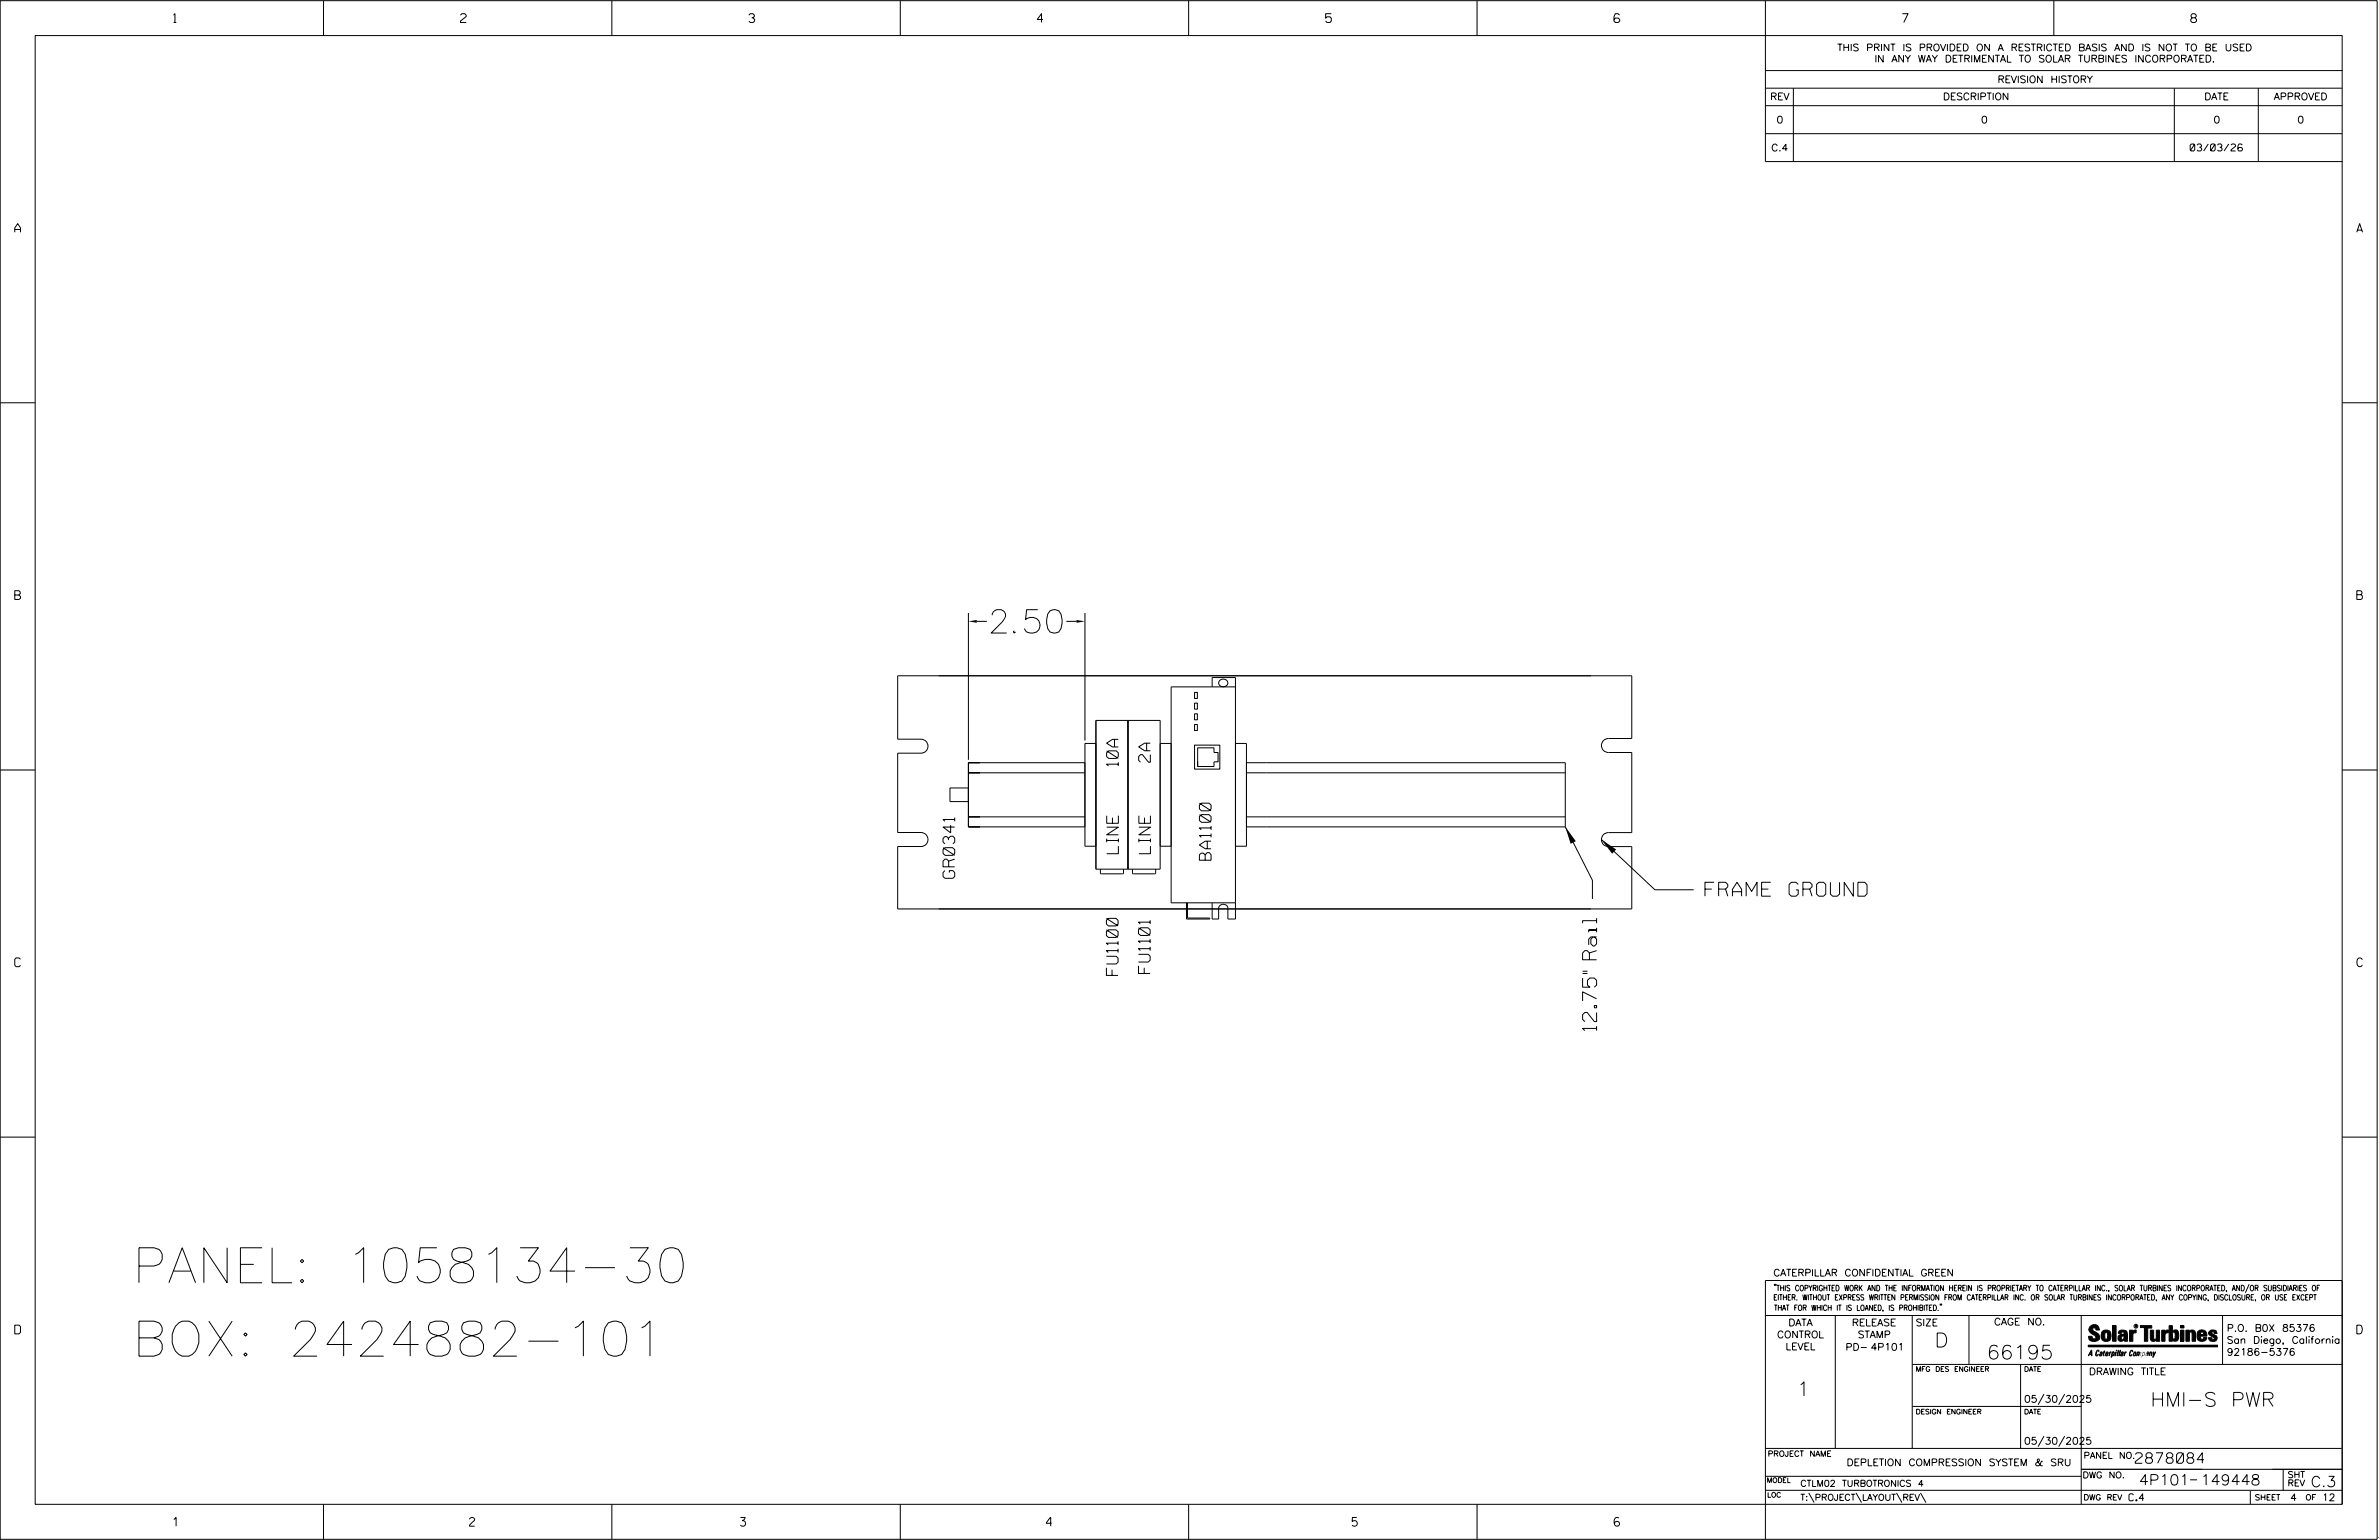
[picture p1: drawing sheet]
<svg xmlns="http://www.w3.org/2000/svg" width="864mm" height="559mm" viewBox="0 0 864 559" stroke-linecap="round" stroke-linejoin="round" font-family="sans-serif">
<defs><g id="words">
<g font-size="12.7">
<text x="48" y="465.4">PANEL: 1058134-30</text>
<text x="48" y="492.1">BOX: 2424882-101</text>
</g>
<text font-size="8.5" x="359.8" y="229.7">2.50</text>
<g font-size="5.1">
<text x="618.9" y="325.2">FRAME GROUND</text>
<text x="579.6" y="374" transform="rotate(-90 579.6 374)">12.75&quot; Rail</text>
<text x="702.3" y="488.8">D</text>
<text x="721.2" y="493.2">66195</text>
<text x="652.2" y="506.5">1</text>
<text x="780.6" y="510.3">HMI-S PWR</text>
</g>
<g font-size="4.2">
<text x="405.9" y="277.9" transform="rotate(-90 405.9 277.9)">10A</text>
<text x="417.6" y="276.6" transform="rotate(-90 417.6 276.6)">2A</text>
<text x="406" y="309.8" transform="rotate(-90 406 309.8)">LINE</text>
<text x="417.6" y="309.8" transform="rotate(-90 417.6 309.8)">LINE</text>
<text x="439.6" y="312.2" transform="rotate(-90 439.6 312.2)">BA1100</text>
<text x="346.6" y="318.7" transform="rotate(-90 346.6 318.7)">GR0341</text>
<text x="405.9" y="353.9" transform="rotate(-90 405.9 353.9)">FU1100</text>
<text x="417.5" y="353.2" transform="rotate(-90 417.5 353.2)">FU1101</text>
</g>
<g font-size="3.8">
<text x="775.1" y="531">2878084</text>
<text x="776.5" y="538.9">4P101</text>
<text x="798.8" y="538.9">149448</text>
<text x="838.8" y="539.5">C.3</text>
</g>
<g font-size="3.2">
<text x="63" y="8.2">1</text>
<text x="167.2" y="8.2">2</text>
<text x="271.8" y="8.2">3</text>
<text x="376.5" y="8.2">4</text>
<text x="481.2" y="8.2">5</text>
<text x="690.6" y="8.2">7</text>
<text x="795.3" y="8.2">8</text>
<text x="5.4" y="84.3">A</text>
<text x="855.5" y="84.3">A</text>
<text x="5.4" y="217.5">B</text>
<text x="855.6" y="217.5">B</text>
<text x="5.4" y="350.8">C</text>
<text x="855.6" y="350.8">C</text>
<text x="5.4" y="484">D</text>
<text x="855.6" y="484">D</text>
<text x="62.8" y="553.8">1</text>
<text x="170.4" y="553.8">2</text>
<text x="268.8" y="553.8">3</text>
<text x="379.8" y="553.8">4</text>
<text x="490.8" y="553.8">5</text>
<text x="585.9" y="553.8">6</text>
</g>
<g font-size="2.5">
<text x="666.9" y="18.5">THIS PRINT IS PROVIDED ON A RESTRICTED BASIS AND IS NOT TO BE USED</text>
<text x="680.5" y="22.6">IN ANY WAY DETRIMENTAL TO SOLAR TURBINES INCORPORATED.</text>
<text x="725.1" y="30">REVISION HISTORY</text>
<text x="642.6" y="36.3">REV</text>
<text x="705.3" y="36.3">DESCRIPTION</text>
<text x="800.2" y="36.3">DATE</text>
<text x="825.4" y="36.3">APPROVED</text>
<text x="644.9" y="44.7">0</text>
<text x="719.1" y="44.7">0</text>
<text x="803.5" y="44.7">0</text>
<text x="834" y="44.7">0</text>
<text x="643" y="54.8">C.4</text>
<text x="795.1" y="54.8">03/03/26</text>
<text x="643.8" y="463">CATERPILLAR CONFIDENTIAL GREEN</text>
<text x="645.1" y="485.5">CONTROL</text>
<text x="649.2" y="481.1">DATA</text>
<text x="672.3" y="481.1">RELEASE</text>
<text x="674.4" y="485.5">STAMP</text>
<text x="695.4" y="481.1">SIZE</text>
<text x="723.8" y="480.8">CAGE NO.</text>
<text x="808.4" y="483.1">P.O. B0X 85376</text>
<text x="648.2" y="489.8">LEVEL</text>
<text x="669.9" y="490">PD- 4P101</text>
<text x="808.4" y="487.5">San Diego, California</text>
<text x="808.4" y="491.8">92186-5376</text>
<text x="758.3" y="498.9">DRAWING TITLE</text>
<text x="734.8" y="508.9">05/30/2025</text>
<text x="734.8" y="524.1">05/30/2025</text>
<text x="670.3" y="531.9">DEPLETION COMPRESSION SYSTEM &amp; SRU</text>
<text x="772.8" y="544.6">C.4</text>
<text x="831.4" y="544.6">4</text>
<text x="842.9" y="544.6">12</text>
</g>
<g font-size="2.3">
<text x="756.4" y="529.2">PANEL NO.</text>
<text x="653.5" y="539.4">CTLM02 TURBOTRONICS 4</text>
<text x="756" y="536.3">DWG NO.</text>
<text x="830.4" y="539.3">REV</text>
<text x="830.4" y="536.2">SHT</text>
<text x="653.5" y="544.5">T:\PROJECT\LAYOUT\REV\</text>
</g>
<g font-size="2">
<text x="643.8" y="468.4">&quot;THIS COPYRIGHTED WORK AND THE INFORMATION HEREIN IS PROPRIETARY TO CATERPILLAR INC., SOLAR TURBINES INCORPORATED, AND/OR SUBSIDIARIES OF</text>
<text x="643.8" y="471.8">EITHER. WITHOUT EXPRESS WRITTEN PERMISSION FROM CATERPILLAR INC. OR SOLAR TURBINES INCORPORATED, ANY COPYING, DISCLOSURE, OR USE EXCEPT</text>
<text x="644" y="475.6">THAT FOR WHICH IT IS LOANED, IS PROHIBITED.&quot;</text>
<text x="641.7" y="528.5">PROJECT NAME</text>
<text x="756.3" y="544.3">DWG REV</text>
<text x="818.5" y="544.3">SHEET</text>
<text x="836.9" y="544.3">OF</text>
</g>
<g font-size="1.8">
<text x="695.4" y="497.6">MFG DES ENGINEER</text>
<text x="734.8" y="497.6">DATE</text>
<text x="695.4" y="513.1">DESIGN ENGINEER</text>
<text x="734.8" y="513.1">DATE</text>
<text x="641.3" y="538">MODEL</text>
<text x="641.5" y="543.3">LOC</text>
</g>
<text font-size=".9" x="775.1" y="481.7">R</text>
</g></defs>
<g fill="none" stroke="#000" stroke-width=".36">
<path d="M.1 .2h862.8v558.4h-862.8zM12.8 12.9h837.4v533h-837.4zM117.4 .2v12.7M222.1 .2v12.7M326.8 .2v12.7M431.5 .2v12.7M536.2 .2v12.7M587.9 5.5l-.5-.5h-1l-.5 1v1.7l.5 .4h1l.6-.4v-.6l-.6-.5h-1l-.5 .5M640.9 .2v58.4h209.3M745.6 .2v12.7M640.9 25.6h209.3M640.9 32h209.3"/>
<path d="M640.9 38.3h209.3M651 32v26.6M789.3 32v26.6M819.8 32v26.6M640.9 48.5h209.3M.1 146.2h12.7M850.2 146.2h12.7M351.5 222.4v53.3M354.6 225.5h3.6M393.8 222.4v46.3M325.9 245.2h266.4v22.8h-8.4a2.54 2.54 0 0 0-2.6 2.5 2.54 2.54 0 0 0 2.6 2.5h8.4v29.1h-8.4a2.54 2.54 0 0 0-2.6 2.6 2.54 2.54 0 0 0 2.6 2.5h8.4v22.6h-266.4v-22.6h8.4a2.54 2.54 0 0 0 2.6-2.6 2.54 2.54 0 0 0-2.6-2.5h-8.4v-28.8h8.4a2.54 2.54 0 0 0 2.6-2.5 2.54 2.54 0 0 0-2.6-2.6h-8.4zM433.6 259h1.1v2.2h-1.1z"/>
<path d="M433.6 255.1h1.1v2.2h-1.1zM433.6 251.2h1.1v2.2h-1.1zM440 249.2v-3.3h8.5v87.6h-2.8v-4a1.7 1.7 0 0 0-1.6-1.4 1.7 1.7 0 0 0-1.7 1.4v4h-2.4v-5.9M442.7 247a1.59 1.59 0 0 1 2.1-.5 1.59 1.59 0 0 1 .7 2.1 1.59 1.59 0 0 1-2.2 .5 1.59 1.59 0 0 1-.6-2.1zM448.5 249.2h-23.4v78.4h23.4M.1 279.4h12.7M393.8 276.8h-42.3v23.2h42.3M397.8 261.4h23.3v54h-23.3zM397.8 269.8h-4v37.3h4M409.5 261.4v54M421.1 269.8h4M433.6 262.9h1.1v2.2h-1.1z"/>
<path d="M433.6 270.4h9.2v8.7h-9.2zM434.8 276.3v1.8h5.9v-1.7h1.5v-3.4h-1.5v-1.6h-5.9v6.7M448.5 269.8h4v37.3h-4M452.5 276.8h115.7v23.2M850.2 279.4h12.7M351.5 280.4h42.3M351.5 296.4h42.3M351.5 285.9h-6.7v5h6.7M452.5 280.4h115.7M452.5 296.4h115.7M399.5 315.4v1.4l.3 .3h7.7l.3-.3v-1.4M411.1 315.4v1.4l.3 .3h7.8l.3-.3v-1.4"/>
<path d="M421.1 307.1h4M452.5 300h115.7M568.2 300l9.9 19.4v6.8M581.3 304.7l19.4 18.2h14.1M430.7 327.6v5.9h8.5v-.4h-8.1v-5.5M.1 412.6h12.7M850.2 412.6h12.7M640.9 477.3h209.3M644.2 466.1l-.1 .4M644.7 466.1l-.2 .4M666.2 477.3v48.3M694.2 477.3v48.3"/>
<path d="M704.4 473.3l-.1 .4M704.8 473.3l-.1 .4M714.8 477.3v17.8M755.5 477.3v68.6M806.8 477.3v17.8M816.5 466l-1.4 3.1M850.2 464.6h-209.3v94M850.2 464.8v81.1M694.2 495.1h156M733.5 495.1v30.5M758.6 481.4a2.02 2.02 0 0 1 3.1-.1l.5 1.3h-1.3l-.2-.6-.4-.2-.6 .1-.1 .4 .4 .7a2.46 2.46 0 0 1 2.2 2.9 2.83 2.83 0 0 1-3.8 .3l-.3-1.3h1.3l.2 .7 .6 .3 .5-.2 .2-.5-.4-.6-1.9-1.2-.4-.9zM759.2 491.3h-.7l.7-1.2v1.9h.2l-.1-2.1-1.3 2.1 .5-.5h.7"/>
<path d="M761.3 490l.3-.2 .4 .3-.1 .3-.3-.4-.4 .3-.3 1.6h.4l.4-.5-.3 .6-.4 .1-.3-.4zM762.6 490.6l.5-.1-.1 1.4h-.9a.74 .74 0 0 1 .9-.8l-.3 .7-.5 .1 .2-.5 .6-.2v-.5l-.7 .2zM763 483.2a2.17 2.17 0 0 1 3.1 0l.3 1.4-.3 1.5a2.17 2.17 0 0 1-3.1 0l-.3-1.5zM763.6 490.5l.4-.4 .2 .6h-.3l-.3 .9 .2 .4-.3-.1zM764.1 483.7l.5-.4 .4 .3v2.2l-.4 .2-.5-.2zM764.6 491.1l.6 .2v-.7l-.4-.1-.4 .6-.1 .8h.6M764.6 491.1l-.1 .8h.4M764.6 482.6v.8M764.8 490.7l.4 .1v.3h-.6zM765 491.5l-.1 .4zM766 490.5l-.5 1.5zM766 490.8l.4-.3-.4 .4"/>
<path d="M766.9 481h1.3v5.7h-1.3zM767 490.8l.5 .1-.3 .8-.4 .2zM767.3 490.5h-.5l-.5 2M767.3 490.5a.8 .8 0 0 1 .2 1 .8 .8 0 0 1-.9 .4l-.1 .6M767.3 490.5l-.1 .2M768.1 490.5l-.4 1.5zM768.2 489.9h.3l-.1 .2h-.2zM769 489.9l-.5 2.1zM769.7 489.9l-.6 2.1zM770.1 491.4l.5-.3-.5 .8zM770.4 491.9h.1M770.6 491.1l.1-.4-.7 .2 .1-.3 .6-.1 .2 .3-.5 1.1"/>
<path d="M770.6 491.1a.74 .74 0 0 0-.8 .8h.6M771 484.8h-.7l-.3 .6 .4 .7 .5-.3 .1-2.4h-.8l-.1 .4h-1.2a1.71 1.71 0 0 1 1.8-1.3 1.71 1.71 0 0 1 1.6 1.4v2.8h-1.1l-.1-.6M771 484.2l-1.5 .1a1.41 1.41 0 0 0 0 2.4l.5 .1 1.1-.7M771.2 486.1h-.1M771.4 490.5l.1 .3 .4-.3-.9 1.5zM771.5 490.8h.1M773 482.7h1.2v.5l.5-.5 .7-.1v1h-.6l-.5 .4-.1 2.7h-1.2zM773.3 490.3l.6-.4 .4 .2-.1 .4-.3-.4a1.28 1.28 0 0 0-.5 1.8l.6-.4-.1 .4-.8 .1zM774.7 490.8l.5-.3a.88 .88 0 0 1 .2 .9 .88 .88 0 0 1-.7 .7l-.2-.2zM774.8 490.9h.5l-.3 1h-.3l-.2-.2zM775.2 490.5l-.1 .2M776.8 481h4.3v.9h-1.5v4.8h-1.3"/>
<path d="M776.8 490.6l-.8 .2v-.3l-.4 1.5 .8-1.3v1.3l.3-1.2M779.3 491.1h.4M779.6 490.5h.3l-.3 1.4M779.6 490.7h.2l-.1 .4M779.7 491.1l-.1 .4M779.7 491.1l-.4 .2M780.1 492l.4-1.5 .1 .3 .3-.3 .3 .2-.3 1.3v-1.3l-.7 1.3M780.6 482.7h1.2v2.7l.1 .4 .4 .3 .4-.7v-2.7h1.2l.1 4h-1.3v-.5l-1.1 .6-.7-.3-.3-.7zM781.6 492.5l1-2-.8 1.3-.2-1.3-.2 2M784.7 482.7h1.2v.5l.5-.5 .7-.1v1h-.5l-.6 .4-.1 2.7h-1.2zM787.4 481h1.2v2a1.4 1.4 0 0 1 2.2 .2l.1 1.4-.4 1.9-1.5 .1-.4-.5v-1l.5 .9 .5-.3v-2.1l-.5-.4-.5 .7v2.8h-1.2zM791.5 482.7h1.3v4h-1.3z"/>
<path d="M791.5 481h1.3v.9h-1.3zM793.5 482.7h1.3v.4l.7-.5 1.1 .2 .4 .6v3.3h-1.2l-.3-3.4-.7 .2v3.2h-1.3zM794.8 483.1h.1M797.7 483.2a1.92 1.92 0 0 1 2.4-.5 1.92 1.92 0 0 1 1 2.1h-2.3v.8l.6 .5 .5-.3v-.5h1.2a1.83 1.83 0 0 1-2.1 1.4 1.83 1.83 0 0 1-1.5-2.1zM798.8 484.2v.6M799.1 483.4h.6l.2 .8h-1.1zM804.6 482.9a1.84 1.84 0 0 0-2.9 .8 3.3 3.3 0 0 0 2.2 1.9l-.5 .5-.4-.3-.1-.4h-1.2l.1 .6a1.92 1.92 0 0 0 2.9 .4M804.9 483.8h-1.2l-.2-.6-.5 .1-.1 .3 .1 .3 1.8 .9M805.1 488.1h-47.1v.6h47.1M694.2 510.3h61.3M742 505.8l-2.2 3.9M749.5 505.8l-2.2 3.9"/>
<path d="M640.9 525.6h209.2M640.9 535.7h114.6M742 521.1l-2.2 3.8M749.5 521.1l-2.2 3.8M755.5 533.2h94.7M795 537h2.6M828.8 533.2v7.6M117.4 545.9v12.7M222.1 545.9v12.7M326.8 545.9v12.7M431.5 545.9v12.7M536.2 545.9v12.7"/>
<path d="M640.9 540.8h209.3M656.6 541.7l2 3.5M673.8 541.7l1.9 3.5M688.4 541.7l2 3.5M697.2 541.7l1.9 3.5M816.9 541v4.9M863.5 558h.1"/>
<circle cx="775.4" cy="481.2" r=".69"/>
</g>
<g fill="#000">
<path d="M351.5 225.5l3.1-.5v1zM390.8 225l3 .5-3 .5zM568.2 300l3.8 5.2-1.8 1zM581.3 304.7l5.4 3.5-1.5 1.6zM768.1 490.5l-.4 1.5zM768.2 489.9h.3l-.1 .2h-.2zM769 489.9l-.5 2.1zM769.7 489.9l-.6 2.1zM791.5 481h1.3v.9h-1.3zM791.5 482.7h1.3v4h-1.3zM758 488.1h47.1v.6h-47.1z"/>
<path d="M759.2 489.9l-1.2 2.1 .5-.5h.7v.5h.2zM759.2 490.1v1.2h-.7z" fill-rule="evenodd"/>
<path d="M758.6 481.4a2.02 2.02 0 0 1 3.1-.1l.5 1.3h-1.3l-.2-.6-.4-.2-.6 .1-.1 .4 .4 .7a2.46 2.46 0 0 1 2.2 2.9 2.83 2.83 0 0 1-3.8 .3l-.3-1.3h1.3l.2 .7 .6 .3 .5-.2 .2-.5-.4-.6-1.9-1.2-.4-.9z" fill-rule="evenodd"/>
<path d="M761.3 490l.3-.2 .4 .3-.1 .3-.3-.4-.4 .3-.3 1.6h.4l.4-.5-.3 .6-.4 .1-.3-.4z" fill-rule="evenodd"/>
<path d="M762.6 490.6l.5-.1-.1 1.4h-.9a.74 .74 0 0 1 .9-.8l-.6 .3-.2 .5 .5-.1 .3-.6v-.5l-.7 .2z" fill-rule="evenodd"/>
<path d="M763.6 490.5l.4-.4 .2 .6h-.3l-.3 .9 .2 .4-.3-.1z" fill-rule="evenodd"/>
<path d="M764.8 490.5l.5 .3-.1 .5h-.6l.6-.2v-.3l-.4-.1-.3 1.2h.4l.3-.4-.6 .6-.3-.2v-.4z" fill-rule="evenodd"/>
<path d="M763 483.2a2.17 2.17 0 0 1 3.1 0l.3 1.4-.3 1.5a2.17 2.17 0 0 1-3.1 0l-.3-1.5zM764.1 483.7v2.1l.5 .2 .4-.2v-2.2l-.4-.3z" fill-rule="evenodd"/>
<path d="M766 490.5v.3l.4-.1-.4 .2-.5 1.1z" fill-rule="evenodd"/>
<path d="M766.8 490.5l-.5 2 .3-.6a.71 .71 0 0 0 .9-.5 .71 .71 0 0 0-.4-.9zM767 490.8l.5 .1-.3 .8-.4 .2z" fill-rule="evenodd"/>
<path d="M766.9 481h1.3v5.7h-1.3z" fill-rule="evenodd"/>
<path d="M770.1 490.6l.6-.1 .2 .3-.4 1.2-.5 .1-.2-.5 .3-.5h.5l-.7 .5v.3l.4-.1 .4-.9-.5-.2-.2 .2z" fill-rule="evenodd"/>
<path d="M769.4 482.8l-.5 1h1.2l.1-.4h.8v.8l-1.5 .1a1.41 1.41 0 0 0 0 2.4l.5 .1 1.1-.7 .1 .6h1.1v-2.8a1.79 1.79 0 0 0-2.4-1.2zM770.3 484.8h.7l-.1 1-.5 .3-.4-.7z" fill-rule="evenodd"/>
<path d="M771.4 490.5l.1 .3 .4-.3-.9 1.5z" fill-rule="evenodd"/>
<path d="M773 482.7h1.2v.5l.5-.5 .7-.1v1h-.6l-.5 .4-.1 2.7h-1.2z" fill-rule="evenodd"/>
<path d="M773.3 490.3l.6-.4 .4 .2-.1 .4-.3-.4a1.28 1.28 0 0 0-.5 1.8l.6-.4-.3 .5h-.6z" fill-rule="evenodd"/>
<path d="M774.7 490.8l-.2 1.1h.7a.96 .96 0 0 0 0-1.4zM774.8 490.9h.5l-.1 .6-.5 .4-.2-.2z" fill-rule="evenodd"/>
<path d="M776 490.5v.3l.4-.3 .2 .3 .7-.2-.3 1.4v-1.3l-.6 1.3v-1.3l-.8 1.3z" fill-rule="evenodd"/>
<path d="M776.8 481h4.3v.9h-1.5v4.8h-1.3v-4.8h-1.5z" fill-rule="evenodd"/>
<path d="M777.9 490.5l-.5 2 .3-.6a.71 .71 0 0 0 .9-.5 .71 .71 0 0 0-.4-.9zM778.1 490.8l.3-.1 .1 .4-.5 .8-.2-.5z" fill-rule="evenodd"/>
<path d="M779.3 490.6l.6-.1-.3 1.5-.7-.1a.67 .67 0 0 1 .8-.8l-.6 .3-.1 .5 .4-.1 .4-.9-.4-.2-.3 .2z" fill-rule="evenodd"/>
<path d="M780.5 490.5l.1 .3 .3-.3 .3 .2-.3 1.3v-1.3l-.8 1.3z" fill-rule="evenodd"/>
<path d="M780.6 482.7h1.2v2.7l.1 .4 .4 .3 .4-.7v-2.7h1.2l.1 4h-1.3v-.5l-1.1 .6-.7-.3-.3-.7z" fill-rule="evenodd"/>
<path d="M781.6 490.5l.2 1.3 .8-1.3-1.2 2z" fill-rule="evenodd"/>
<path d="M784.7 482.7h1.2v.5l.5-.5 .7-.1v1h-.5l-.6 .4-.1 2.7h-1.2z" fill-rule="evenodd"/>
<path d="M787.4 481h1.2v2a1.4 1.4 0 0 1 2.2 .2l.1 1.4-.4 1.9-1.5 .1-.4-.5v-1l.5 .9 .5-.3v-2.1l-.5-.4-.5 .7v2.8h-1.2z" fill-rule="evenodd"/>
<path d="M793.5 482.7h1.3v.4a1.29 1.29 0 0 1 2.2 .3v3.3h-1.2l-.3-3.4-.7 .2v3.2h-1.3z" fill-rule="evenodd"/>
<path d="M797.7 483.2a1.92 1.92 0 0 1 2.4-.5 1.92 1.92 0 0 1 1 2.1h-2.3v.8l.6 .5 .5-.3v-.5h1.2a1.83 1.83 0 0 1-2.1 1.4 1.83 1.83 0 0 1-1.5-2.1zM799.1 483.4l-.3 .8h1.1l-.2-.8z" fill-rule="evenodd"/>
<path d="M801.9 483.2a1.94 1.94 0 0 1 3 .1v.5h-1.2l-.2-.6-.5 .1-.1 .3 .1 .3 1.8 .9a1.2 1.2 0 0 1 .1 1.3 1.2 1.2 0 0 1-1.2 .7l-1.6-.4-.4-1h1.2l.1 .4 .4 .3 .5-.5a3.3 3.3 0 0 1-2.2-1.9z" fill-rule="evenodd"/>
<circle cx="761.4" cy="492" r=".07"/>
<circle cx="762.2" cy="485.1" r=".07"/>
<circle cx="769.3" cy="492" r=".07"/>
<circle cx="773.1" cy="486.7" r=".07"/>
<circle cx="791.5" cy="486.7" r=".07"/>
<circle cx="791.5" cy="481" r=".07"/>
<circle cx="794.8" cy="486.7" r=".07"/>
</g>
<use href="#words"/>
</svg>
